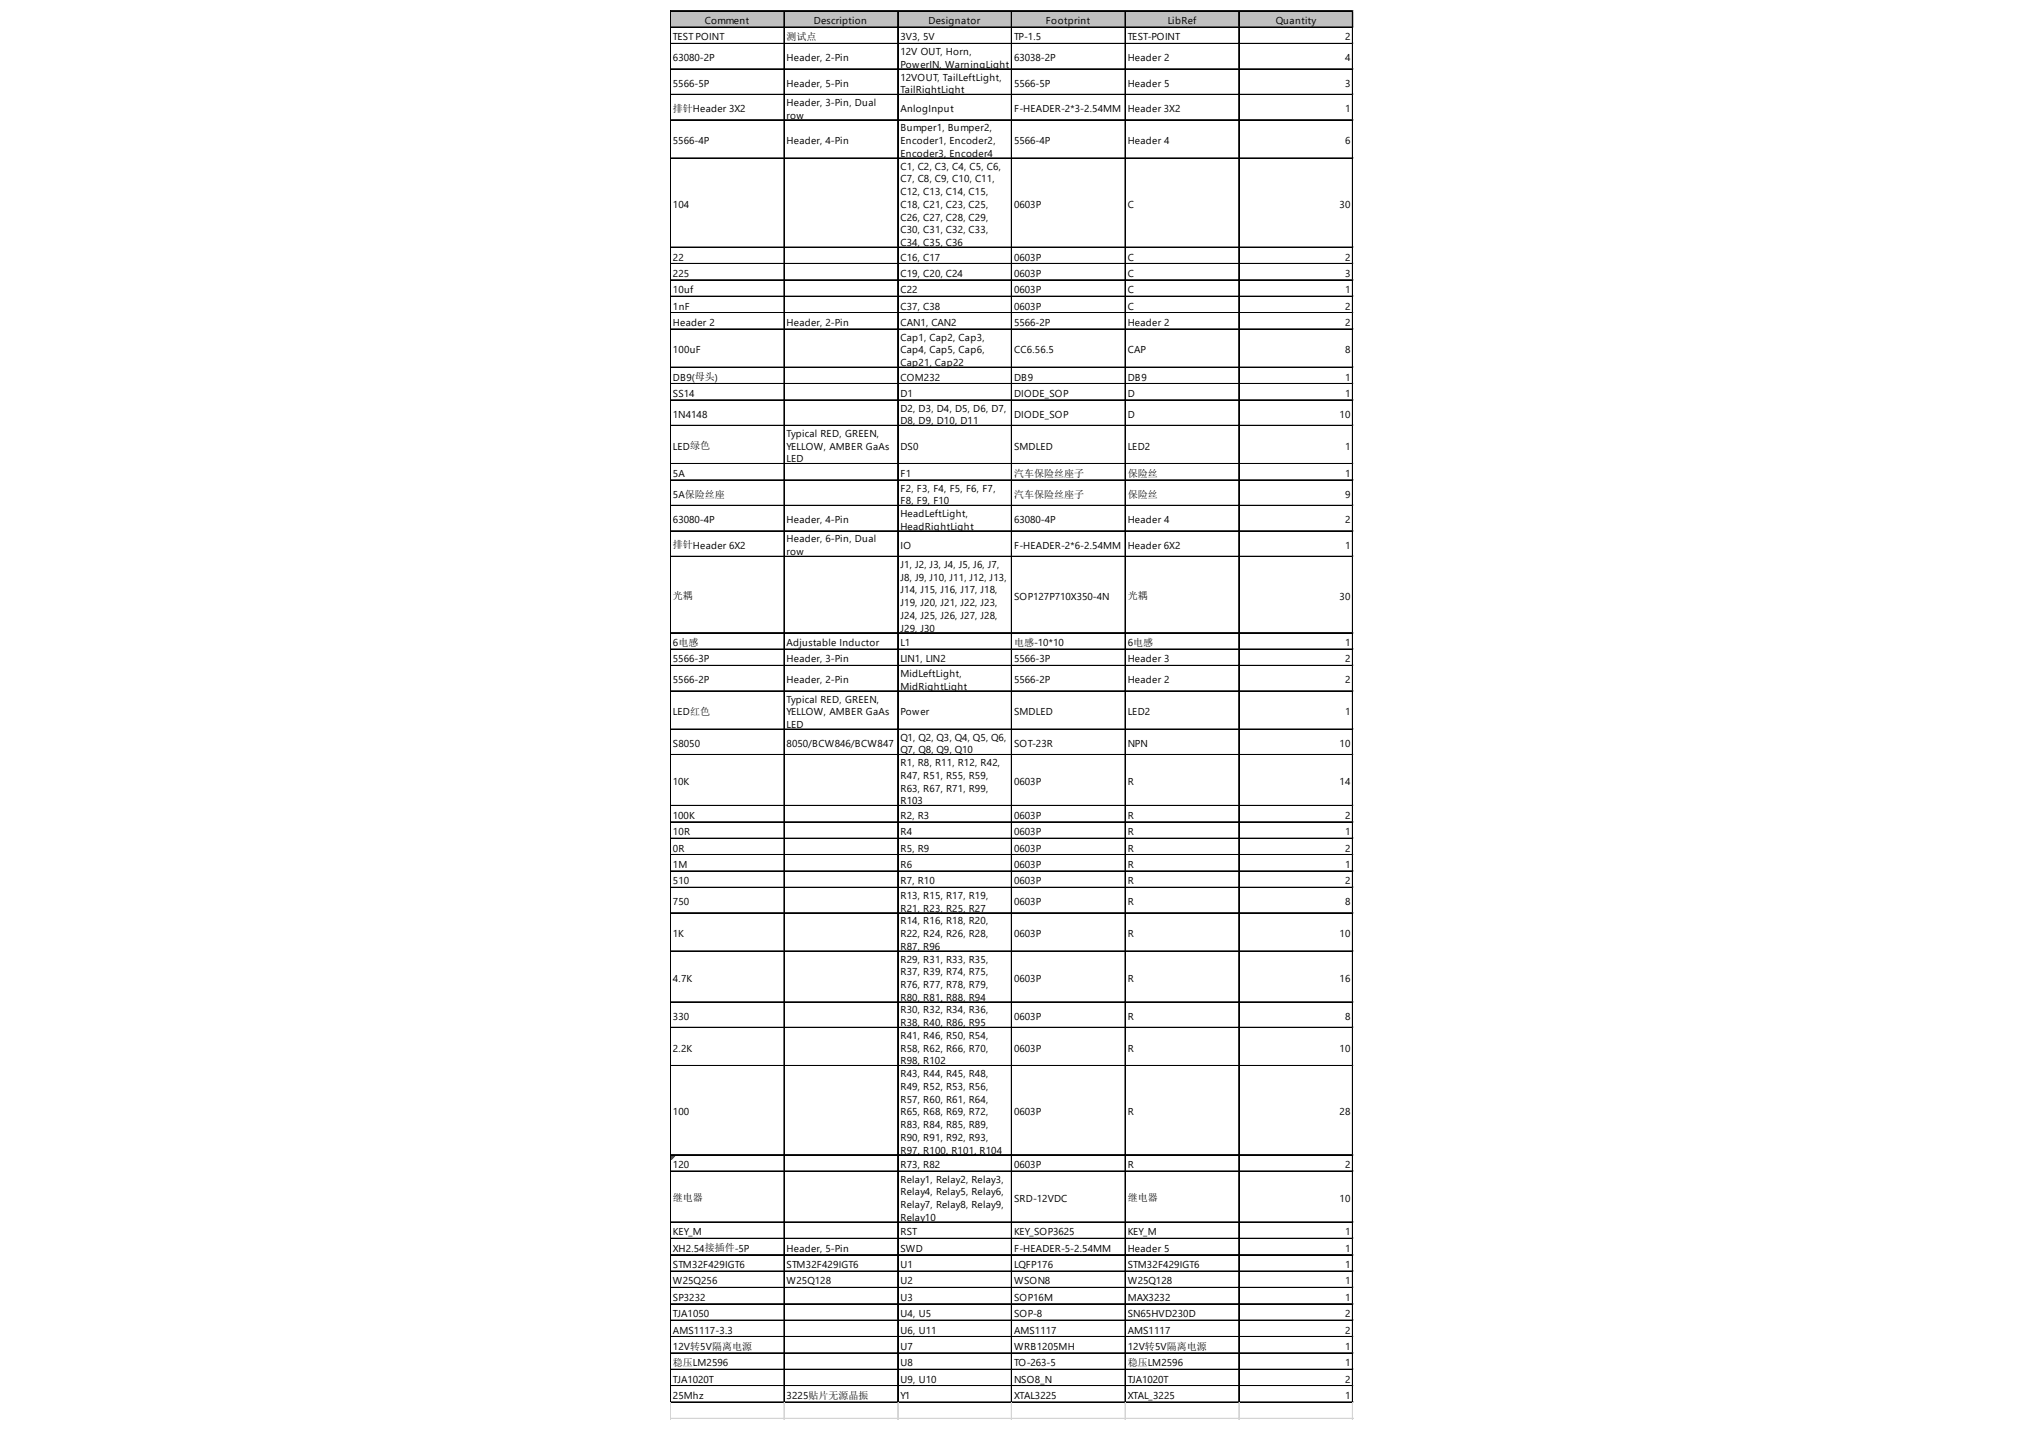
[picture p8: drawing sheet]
<svg xmlns="http://www.w3.org/2000/svg" width="297mm" height="210mm" viewBox="0 0 297 210" stroke-linecap="round" stroke-linejoin="round" font-family="sans-serif">
<defs><g id="words">
<g font-size="1.5">
<text x="98.6" y="5.9">TEST POINT</text>
<text x="103.2" y="3.5">Comment</text>
<text x="115.2" y="5.9">测试点</text>
<text x="119.2" y="3.5">Description</text>
<text x="131.9" y="5.9">3V3, 5V</text>
<text x="136" y="3.5">Designator</text>
<text x="148.5" y="5.9">TP-1.5</text>
<text x="153.2" y="3.5">Footprint</text>
<text x="165.2" y="5.9">TEST-POINT</text>
<text x="171" y="3.5">LibRef</text>
<text x="186.9" y="3.5">Quantity</text>
<text x="197" y="5.9">2</text>
<text x="98.6" y="9">63080-2P</text>
<text x="115.2" y="9">Header, 2-Pin</text>
<text x="131.9" y="8.1">12V OUT, Horn,</text>
<text x="131.9" y="9.9">PowerIN, WarningLight</text>
<text x="131.9" y="11.8">12VOUT, TailLeftLight,</text>
<text x="148.5" y="9">63038-2P</text>
<text x="165.2" y="9">Header 2</text>
<text x="197" y="9">4</text>
<text x="98.6" y="12.7">5566-5P</text>
<text x="98.6" y="16.4">排针Header 3X2</text>
<text x="115.2" y="12.7">Header, 5-Pin</text>
<text x="115.2" y="15.5">Header, 3-Pin, Dual</text>
<text x="115.2" y="17.4">row</text>
<text x="131.9" y="13.7">TailRightLight</text>
<text x="131.9" y="16.5">AnlogInput</text>
<text x="148.5" y="12.7">5566-5P</text>
<text x="148.5" y="16.5">F-HEADER-2*3-2.54MM</text>
<text x="165.2" y="12.7">Header 5</text>
<text x="165.2" y="16.5">Header 3X2</text>
<text x="197" y="12.7">3</text>
<text x="197" y="16.5">1</text>
<text x="98.6" y="21.1">5566-4P</text>
<text x="115.2" y="21.1">Header, 4-Pin</text>
<text x="131.9" y="19.3">Bumper1, Bumper2,</text>
<text x="131.9" y="21.1">Encoder1, Encoder2,</text>
<text x="131.9" y="23">Encoder3, Encoder4</text>
<text x="148.5" y="21.1">5566-4P</text>
<text x="165.2" y="21.1">Header 4</text>
<text x="197" y="21.1">6</text>
<text x="131.9" y="24.8">C1, C2, C3, C4, C5, C6,</text>
<text x="131.9" y="26.7">C7, C8, C9, C10, C11,</text>
<text x="131.9" y="28.6">C12, C13, C14, C15,</text>
<text x="98.6" y="30.4">104</text>
<text x="131.9" y="30.4">C18, C21, C23, C25,</text>
<text x="131.9" y="32.3">C26, C27, C28, C29,</text>
<text x="131.9" y="34.2">C30, C31, C32, C33,</text>
<text x="148.5" y="30.4">0603P</text>
<text x="165.2" y="30.4">C</text>
<text x="196.2" y="30.4">30</text>
<text x="98.6" y="38.2">22</text>
<text x="98.6" y="40.6">225</text>
<text x="131.9" y="36">C34, C35, C36</text>
<text x="131.9" y="38.2">C16, C17</text>
<text x="131.9" y="40.6">C19, C20, C24</text>
<text x="148.5" y="38.2">0603P</text>
<text x="148.5" y="40.6">0603P</text>
<text x="165.2" y="38.2">C</text>
<text x="165.2" y="40.6">C</text>
<text x="197" y="38.2">2</text>
<text x="197" y="40.6">3</text>
<text x="98.6" y="43">10uf</text>
<text x="98.6" y="45.4">1nF</text>
<text x="98.6" y="47.8">Header 2</text>
<text x="115.2" y="47.8">Header, 2-Pin</text>
<text x="131.9" y="43">C22</text>
<text x="131.9" y="45.4">C37, C38</text>
<text x="131.9" y="47.8">CAN1, CAN2</text>
<text x="148.5" y="43">0603P</text>
<text x="148.5" y="45.4">0603P</text>
<text x="148.5" y="47.8">5566-2P</text>
<text x="165.2" y="43">C</text>
<text x="165.2" y="45.4">C</text>
<text x="165.2" y="47.8">Header 2</text>
<text x="197" y="43">1</text>
<text x="197" y="45.4">2</text>
<text x="197" y="47.8">2</text>
<text x="98.6" y="51.8">100uF</text>
<text x="131.9" y="49.9">Cap1, Cap2, Cap3,</text>
<text x="131.9" y="51.8">Cap4, Cap5, Cap6,</text>
<text x="131.9" y="53.6">Cap21, Cap22</text>
<text x="148.5" y="51.8">CC6.56.5</text>
<text x="165.2" y="51.8">CAP</text>
<text x="197" y="51.8">8</text>
<text x="98.6" y="55.7">DB9(母头)</text>
<text x="98.6" y="58.1">SS14</text>
<text x="131.9" y="55.7">COM232</text>
<text x="131.9" y="58.1">D1</text>
<text x="148.5" y="55.7">DB9</text>
<text x="148.5" y="58.1">DIODE_SOP</text>
<text x="165.2" y="55.7">DB9</text>
<text x="165.2" y="58.1">D</text>
<text x="197" y="55.7">1</text>
<text x="197" y="58.1">1</text>
<text x="98.6" y="61.2">1N4148</text>
<text x="98.6" y="65.9">LED绿色</text>
<text x="115.2" y="64">Typical RED, GREEN,</text>
<text x="115.2" y="65.9">YELLOW, AMBER GaAs</text>
<text x="131.9" y="60.3">D2, D3, D4, D5, D6, D7,</text>
<text x="131.9" y="62.1">D8, D9, D10, D11</text>
<text x="131.9" y="65.9">DS0</text>
<text x="148.5" y="61.2">DIODE_SOP</text>
<text x="148.5" y="65.9">SMDLED</text>
<text x="165.2" y="61.2">D</text>
<text x="165.2" y="65.9">LED2</text>
<text x="196.2" y="61.2">10</text>
<text x="197" y="65.9">1</text>
<text x="98.6" y="69.9">5A</text>
<text x="115.2" y="67.7">LED</text>
<text x="131.9" y="69.9">F1</text>
<text x="131.9" y="72">F2, F3, F4, F5, F6, F7,</text>
<text x="148.5" y="69.8">汽车保险丝座子</text>
<text x="165.2" y="69.8">保险丝</text>
<text x="197" y="69.9">1</text>
<text x="98.6" y="72.9">5A保险丝座</text>
<text x="98.6" y="76.7">63080-4P</text>
<text x="115.2" y="76.7">Header, 4-Pin</text>
<text x="131.9" y="73.9">F8, F9, F10</text>
<text x="131.9" y="75.7">HeadLeftLight,</text>
<text x="131.9" y="77.6">HeadRightLight</text>
<text x="148.5" y="72.9">汽车保险丝座子</text>
<text x="148.5" y="76.7">63080-4P</text>
<text x="165.2" y="72.9">保险丝</text>
<text x="165.2" y="76.7">Header 4</text>
<text x="197" y="72.9">9</text>
<text x="197" y="76.7">2</text>
<text x="98.6" y="80.3">排针Header 6X2</text>
<text x="115.2" y="79.5">Header, 6-Pin, Dual</text>
<text x="115.2" y="81.3">row</text>
<text x="131.9" y="80.4">IO</text>
<text x="131.9" y="83.2">J1, J2, J3, J4, J5, J6, J7,</text>
<text x="148.5" y="80.4">F-HEADER-2*6-2.54MM</text>
<text x="165.2" y="80.4">Header 6X2</text>
<text x="197" y="80.4">1</text>
<text x="98.6" y="87.8">光耦</text>
<text x="131.9" y="85.1">J8, J9, J10, J11, J12, J13,</text>
<text x="131.9" y="86.9">J14, J15, J16, J17, J18,</text>
<text x="131.9" y="88.8">J19, J20, J21, J22, J23,</text>
<text x="148.5" y="87.8">SOP127P710X350-4N</text>
<text x="165.2" y="87.8">光耦</text>
<text x="196.2" y="87.8">30</text>
<text x="98.6" y="94.6">6电感</text>
<text x="115.2" y="94.6">Adjustable Inductor</text>
<text x="131.9" y="90.6">J24, J25, J26, J27, J28,</text>
<text x="131.9" y="92.5">J29, J30</text>
<text x="131.9" y="94.6">L1</text>
<text x="148.5" y="94.6">电感-10*10</text>
<text x="165.2" y="94.6">6电感</text>
<text x="197" y="94.6">1</text>
<text x="98.6" y="97">5566-3P</text>
<text x="98.6" y="100.1">5566-2P</text>
<text x="115.2" y="97">Header, 3-Pin</text>
<text x="115.2" y="100.1">Header, 2-Pin</text>
<text x="131.9" y="97">LIN1, LIN2</text>
<text x="131.9" y="99.2">MidLeftLight,</text>
<text x="131.9" y="101">MidRightLight</text>
<text x="148.5" y="97">5566-3P</text>
<text x="148.5" y="100.1">5566-2P</text>
<text x="165.2" y="97">Header 3</text>
<text x="165.2" y="100.1">Header 2</text>
<text x="197" y="97">2</text>
<text x="197" y="100.1">2</text>
<text x="98.6" y="104.8">LED红色</text>
<text x="115.2" y="102.9">Typical RED, GREEN,</text>
<text x="115.2" y="104.8">YELLOW, AMBER GaAs</text>
<text x="115.2" y="106.6">LED</text>
<text x="131.9" y="104.8">Power</text>
<text x="148.5" y="104.8">SMDLED</text>
<text x="165.2" y="104.8">LED2</text>
<text x="197" y="104.8">1</text>
<text x="98.6" y="109.4">S8050</text>
<text x="115.2" y="109.4">8050/BCW846/BCW847</text>
<text x="131.9" y="108.5">Q1, Q2, Q3, Q4, Q5, Q6,</text>
<text x="131.9" y="110.4">Q7, Q8, Q9, Q10</text>
<text x="131.9" y="112.2">R1, R8, R11, R12, R42,</text>
<text x="148.5" y="109.4">SOT-23R</text>
<text x="165.2" y="109.4">NPN</text>
<text x="196.2" y="109.4">10</text>
<text x="98.6" y="115">10K</text>
<text x="98.6" y="120">100K</text>
<text x="131.9" y="114.1">R47, R51, R55, R59,</text>
<text x="131.9" y="116">R63, R67, R71, R99,</text>
<text x="131.9" y="117.8">R103</text>
<text x="131.9" y="120">R2, R3</text>
<text x="148.5" y="115">0603P</text>
<text x="148.5" y="120">0603P</text>
<text x="165.2" y="115">R</text>
<text x="165.2" y="120">R</text>
<text x="196.2" y="115">14</text>
<text x="197" y="120">2</text>
<text x="98.6" y="122.3">10R</text>
<text x="98.6" y="124.7">0R</text>
<text x="131.9" y="122.3">R4</text>
<text x="131.9" y="124.7">R5, R9</text>
<text x="148.5" y="122.3">0603P</text>
<text x="148.5" y="124.7">0603P</text>
<text x="165.2" y="122.3">R</text>
<text x="165.2" y="124.7">R</text>
<text x="197" y="122.3">1</text>
<text x="197" y="124.7">2</text>
<text x="98.6" y="127.1">1M</text>
<text x="98.6" y="129.5">510</text>
<text x="131.9" y="127.1">R6</text>
<text x="131.9" y="129.5">R7, R10</text>
<text x="131.9" y="131.7">R13, R15, R17, R19,</text>
<text x="148.5" y="127.1">0603P</text>
<text x="148.5" y="129.5">0603P</text>
<text x="165.2" y="127.1">R</text>
<text x="165.2" y="129.5">R</text>
<text x="197" y="127.1">1</text>
<text x="197" y="129.5">2</text>
<text x="98.6" y="132.6">750</text>
<text x="98.6" y="137.3">1K</text>
<text x="131.9" y="133.5">R21, R23, R25, R27</text>
<text x="131.9" y="135.4">R14, R16, R18, R20,</text>
<text x="131.9" y="137.3">R22, R24, R26, R28,</text>
<text x="148.5" y="132.6">0603P</text>
<text x="148.5" y="137.3">0603P</text>
<text x="165.2" y="132.6">R</text>
<text x="165.2" y="137.3">R</text>
<text x="196.2" y="137.3">10</text>
<text x="197" y="132.6">8</text>
<text x="98.6" y="143.8">4.7K</text>
<text x="131.9" y="139.1">R87, R96</text>
<text x="131.9" y="141">R29, R31, R33, R35,</text>
<text x="131.9" y="142.9">R37, R39, R74, R75,</text>
<text x="148.5" y="143.8">0603P</text>
<text x="165.2" y="143.8">R</text>
<text x="196.2" y="143.8">16</text>
<text x="98.6" y="149.4">330</text>
<text x="131.9" y="144.7">R76, R77, R78, R79,</text>
<text x="131.9" y="146.6">R80, R81, R88, R94</text>
<text x="131.9" y="148.5">R30, R32, R34, R36,</text>
<text x="148.5" y="149.4">0603P</text>
<text x="165.2" y="149.4">R</text>
<text x="197" y="149.4">8</text>
<text x="98.6" y="154">2.2K</text>
<text x="131.9" y="150.3">R38, R40, R86, R95</text>
<text x="131.9" y="152.2">R41, R46, R50, R54,</text>
<text x="131.9" y="154">R58, R62, R66, R70,</text>
<text x="131.9" y="155.9">R98, R102</text>
<text x="148.5" y="154">0603P</text>
<text x="165.2" y="154">R</text>
<text x="196.2" y="154">10</text>
<text x="131.9" y="157.8">R43, R44, R45, R48,</text>
<text x="131.9" y="159.6">R49, R52, R53, R56,</text>
<text x="131.9" y="161.5">R57, R60, R61, R64,</text>
<text x="98.6" y="163.4">100</text>
<text x="131.9" y="163.4">R65, R68, R69, R72,</text>
<text x="131.9" y="165.2">R83, R84, R85, R89,</text>
<text x="131.9" y="167.1">R90, R91, R92, R93,</text>
<text x="148.5" y="163.4">0603P</text>
<text x="165.2" y="163.4">R</text>
<text x="196.2" y="163.4">28</text>
<text x="98.6" y="171.1">120</text>
<text x="131.9" y="169">R97, R100, R101, R104</text>
<text x="131.9" y="171.1">R73, R82</text>
<text x="131.9" y="173.2">Relay1, Relay2, Relay3,</text>
<text x="148.5" y="171.1">0603P</text>
<text x="165.2" y="171.1">R</text>
<text x="197" y="171.1">2</text>
<text x="98.6" y="176">继电器</text>
<text x="131.9" y="175.1">Relay4, Relay5, Relay6,</text>
<text x="131.9" y="177">Relay7, Relay8, Relay9,</text>
<text x="131.9" y="178.8">Relay10</text>
<text x="148.5" y="176">SRD-12VDC</text>
<text x="165.2" y="176">继电器</text>
<text x="196.2" y="176">10</text>
<text x="98.6" y="181">KEY_M</text>
<text x="98.6" y="183.4">XH2.54接插件-5P</text>
<text x="98.6" y="185.8">STM32F429IGT6</text>
<text x="115.2" y="183.4">Header, 5-Pin</text>
<text x="115.2" y="185.8">STM32F429IGT6</text>
<text x="131.9" y="181">RST</text>
<text x="131.9" y="183.4">SWD</text>
<text x="131.9" y="185.8">U1</text>
<text x="148.5" y="181">KEY_SOP3625</text>
<text x="148.5" y="183.4">F-HEADER-5-2.54MM</text>
<text x="148.5" y="185.8">LQFP176</text>
<text x="165.2" y="181">KEY_M</text>
<text x="165.2" y="183.4">Header 5</text>
<text x="165.2" y="185.8">STM32F429IGT6</text>
<text x="197" y="181">1</text>
<text x="197" y="183.4">1</text>
<text x="197" y="185.8">1</text>
<text x="98.6" y="188.1">W25Q256</text>
<text x="98.6" y="190.5">SP3232</text>
<text x="115.2" y="188.1">W25Q128</text>
<text x="131.9" y="188.1">U2</text>
<text x="131.9" y="190.5">U3</text>
<text x="148.5" y="188.1">WSON8</text>
<text x="148.5" y="190.5">SOP16M</text>
<text x="165.2" y="188.1">W25Q128</text>
<text x="165.2" y="190.5">MAX3232</text>
<text x="197" y="188.1">1</text>
<text x="197" y="190.5">1</text>
<text x="98.6" y="192.9">TJA1050</text>
<text x="98.6" y="195.3">AMS1117-3.3</text>
<text x="98.6" y="197.7">12V转5V隔离电源</text>
<text x="131.9" y="192.9">U4, U5</text>
<text x="131.9" y="195.3">U6, U11</text>
<text x="131.9" y="197.7">U7</text>
<text x="148.5" y="192.9">SOP-8</text>
<text x="148.5" y="195.3">AMS1117</text>
<text x="148.5" y="197.7">WRB1205MH</text>
<text x="165.2" y="192.9">SN65HVD230D</text>
<text x="165.2" y="195.3">AMS1117</text>
<text x="165.2" y="197.7">12V转5V隔离电源</text>
<text x="197" y="192.9">2</text>
<text x="197" y="195.3">2</text>
<text x="197" y="197.7">1</text>
<text x="98.6" y="200.1">稳压LM2596</text>
<text x="98.6" y="202.5">TJA1020T</text>
<text x="131.9" y="200.1">U8</text>
<text x="131.9" y="202.5">U9, U10</text>
<text x="148.5" y="200.1">TO-263-5</text>
<text x="148.5" y="202.5">NSO8_N</text>
<text x="165.2" y="200.1">稳压LM2596</text>
<text x="165.2" y="202.5">TJA1020T</text>
<text x="197" y="200.1">1</text>
<text x="197" y="202.5">2</text>
<text x="98.6" y="204.9">25Mhz</text>
<text x="115.2" y="204.9">3225贴片无源晶振</text>
<text x="131.9" y="204.9">Y1</text>
<text x="148.5" y="204.9">XTAL3225</text>
<text x="165.2" y="204.9">XTAL_3225</text>
<text x="197" y="204.9">1</text>
</g>
</g></defs>
<path d="M98.3 1.6h99.9v2.5h-99.9z" fill="#c0c0c0"/>
<path d="M98.3 169.3h.7" fill="none" stroke="#008000" stroke-width=".15"/>
<path d="M98.3 169.3h.7v.1h-.7z" fill="#008000"/>
<path d="M98.3 169.4h.5" fill="none" stroke="#008000" stroke-width=".15"/>
<path d="M98.3 169.4h.5v.1h-.5z" fill="#008000"/>
<path d="M98.3 169.5h.4" fill="none" stroke="#008000" stroke-width=".15"/>
<path d="M98.3 169.5h.4v.2h-.4z" fill="#008000"/>
<path d="M98.3 169.7h.3" fill="none" stroke="#008000" stroke-width=".15"/>
<path d="M98.3 169.7h.3v.1h-.3z" fill="#008000"/>
<path d="M98.3 169.8h.1" fill="none" stroke="#008000" stroke-width=".15"/>
<path d="M98.3 169.8h.1v.1h-.1z" fill="#008000"/>
<g fill="none" stroke="#000" stroke-width=".15">
<path d="M98.2 1.6v203.9M98.3 1.6h99.9M98.3 4h99.9M98.3 6.3h99.9M98.3 6.4h99.9M98.3 10.1h99.9M98.3 13.8h99.9M98.3 13.9h99.9M98.3 17.5h99.9M98.3 17.6h99.9M114.8 1.7v203.8M114.9 1.7v203.8"/>
<path d="M131.5 1.7v203.8M148.1 1.7v203.8M148.2 1.7v203.8M164.8 1.7v203.8M181.4 1.7v203.8M181.5 1.7v203.8M198.1 1.7v203.8M98.3 23.1h99.9M98.3 23.2h99.9M98.3 36.2h99.9M98.3 36.3h99.9M98.3 38.6h99.9"/>
<path d="M98.3 41h99.9M98.3 43.4h99.9M98.3 45.8h99.9M98.3 48.2h99.9M98.3 53.8h99.9M98.3 56.2h99.9M98.3 58.6h99.9M98.3 62.3h99.9M98.3 62.4h99.9M98.3 67.9h99.9M98.3 68h99.9M98.3 70.3h99.9"/>
<path d="M98.3 70.4h99.9M98.3 74h99.9M98.3 74.1h99.9M98.3 77.7h99.9M98.3 77.8h99.9M98.3 81.5h99.9M98.3 92.7h99.9M98.3 95.1h99.9M98.3 97.5h99.9M98.3 101.2h99.9M98.3 101.3h99.9M98.3 106.8h99.9"/>
<path d="M98.3 110.5h99.9M98.3 110.6h99.9M98.3 118h99.9M98.3 120.4h99.9M98.3 122.8h99.9M98.3 125.2h99.9M98.3 127.6h99.9M98.3 130h99.9M98.3 133.7h99.9M98.3 133.8h99.9M98.3 139.3h99.9M98.3 146.7h99.9"/>
<path d="M98.3 146.8h99.9M98.3 150.5h99.9M98.3 156.1h99.9M98.3 169.1h99.9M98.3 169.2h99.9M98.3 171.5h99.9M98.3 171.6h99.9M98.3 179h99.9M98.3 181.4h99.9M98.3 183.8h99.9M98.3 186.2h99.9M98.3 188.6h99.9"/>
<path d="M98.3 191h99.9M98.3 193.4h99.9M98.3 195.8h99.9M98.3 198.2h99.9M98.3 200.6h99.9M98.3 203h99.9M98.3 205.3h99.9M98.3 205.4h99.9"/>
</g>
<path d="M198.2 1.6h.1M98.2 205.5v2.4M114.8 205.5v2.4M114.9 205.5v2.4M131.5 205.5v2.4M148.1 205.5v2.4M148.2 205.5v2.4M164.8 205.5v2.4M181.4 205.5v2.4M181.5 205.5v2.4M198.1 205.5v2.4" fill="none" stroke="#d4d4d4" stroke-width=".15"/>
<path d="M198.2 1.6l.1 .1z" fill="#d4d4d4"/>
<path d="M198.2 4h.1" fill="none" stroke="#d4d4d4" stroke-width=".15"/>
<path d="M198.2 4l.1 .1z" fill="#d4d4d4"/>
<path d="M198.2 6.3h.1" fill="none" stroke="#d4d4d4" stroke-width=".15"/>
<path d="M198.2 6.3l.1 .2z" fill="#d4d4d4"/>
<path d="M198.2 10.1h.1" fill="none" stroke="#d4d4d4" stroke-width=".15"/>
<path d="M198.2 10.1l.1 .1z" fill="#d4d4d4"/>
<path d="M198.2 13.8h.1" fill="none" stroke="#d4d4d4" stroke-width=".15"/>
<path d="M198.2 13.8l.1 .1z" fill="#d4d4d4"/>
<path d="M198.2 17.5h.1" fill="none" stroke="#d4d4d4" stroke-width=".15"/>
<path d="M198.2 17.5l.1 .2z" fill="#d4d4d4"/>
<path d="M198.2 23.1h.1" fill="none" stroke="#d4d4d4" stroke-width=".15"/>
<path d="M198.2 23.1l.1 .2z" fill="#d4d4d4"/>
<path d="M198.2 36.2h.1" fill="none" stroke="#d4d4d4" stroke-width=".15"/>
<path d="M198.2 36.2l.1 .1z" fill="#d4d4d4"/>
<path d="M198.2 38.6h.1" fill="none" stroke="#d4d4d4" stroke-width=".15"/>
<path d="M198.2 38.6l.1 .1z" fill="#d4d4d4"/>
<path d="M198.2 41h.1" fill="none" stroke="#d4d4d4" stroke-width=".15"/>
<path d="M198.2 41l.1 .1z" fill="#d4d4d4"/>
<path d="M198.2 43.4h.1" fill="none" stroke="#d4d4d4" stroke-width=".15"/>
<path d="M198.2 43.4l.1 .1z" fill="#d4d4d4"/>
<path d="M198.2 45.8h.1" fill="none" stroke="#d4d4d4" stroke-width=".15"/>
<path d="M198.2 45.8l.1 .1z" fill="#d4d4d4"/>
<path d="M198.2 48.2h.1" fill="none" stroke="#d4d4d4" stroke-width=".15"/>
<path d="M198.2 48.2l.1 .1z" fill="#d4d4d4"/>
<path d="M198.2 53.8h.1" fill="none" stroke="#d4d4d4" stroke-width=".15"/>
<path d="M198.2 53.8l.1 .1z" fill="#d4d4d4"/>
<path d="M198.2 56.2h.1" fill="none" stroke="#d4d4d4" stroke-width=".15"/>
<path d="M198.2 56.2l.1 .1z" fill="#d4d4d4"/>
<path d="M198.2 58.6h.1" fill="none" stroke="#d4d4d4" stroke-width=".15"/>
<path d="M198.2 58.6l.1 .1z" fill="#d4d4d4"/>
<path d="M198.2 62.3h.1" fill="none" stroke="#d4d4d4" stroke-width=".15"/>
<path d="M198.2 62.3l.1 .1z" fill="#d4d4d4"/>
<path d="M198.2 67.9h.1" fill="none" stroke="#d4d4d4" stroke-width=".15"/>
<path d="M198.2 67.9l.1 .1z" fill="#d4d4d4"/>
<path d="M198.2 70.3h.1" fill="none" stroke="#d4d4d4" stroke-width=".15"/>
<path d="M198.2 70.3l.1 .1z" fill="#d4d4d4"/>
<path d="M198.2 74h.1" fill="none" stroke="#d4d4d4" stroke-width=".15"/>
<path d="M198.2 74l.1 .1z" fill="#d4d4d4"/>
<path d="M198.2 77.7h.1" fill="none" stroke="#d4d4d4" stroke-width=".15"/>
<path d="M198.2 77.7l.1 .2z" fill="#d4d4d4"/>
<path d="M198.2 81.5h.1" fill="none" stroke="#d4d4d4" stroke-width=".15"/>
<path d="M198.2 81.5l.1 .1z" fill="#d4d4d4"/>
<path d="M198.2 92.7h.1" fill="none" stroke="#d4d4d4" stroke-width=".15"/>
<path d="M198.2 92.7l.1 .1z" fill="#d4d4d4"/>
<path d="M198.2 95.1h.1" fill="none" stroke="#d4d4d4" stroke-width=".15"/>
<path d="M198.2 95.1l.1 .1z" fill="#d4d4d4"/>
<path d="M198.2 97.5h.1" fill="none" stroke="#d4d4d4" stroke-width=".15"/>
<path d="M198.2 97.5l.1 .1z" fill="#d4d4d4"/>
<path d="M198.2 101.2h.1" fill="none" stroke="#d4d4d4" stroke-width=".15"/>
<path d="M198.2 101.2l.1 .1z" fill="#d4d4d4"/>
<path d="M198.2 106.8h.1" fill="none" stroke="#d4d4d4" stroke-width=".15"/>
<path d="M198.2 106.8l.1 .1z" fill="#d4d4d4"/>
<path d="M198.2 110.5h.1" fill="none" stroke="#d4d4d4" stroke-width=".15"/>
<path d="M198.2 110.5l.1 .1z" fill="#d4d4d4"/>
<path d="M198.2 118h.1" fill="none" stroke="#d4d4d4" stroke-width=".15"/>
<path d="M198.2 118l.1 .1z" fill="#d4d4d4"/>
<path d="M198.2 120.4h.1" fill="none" stroke="#d4d4d4" stroke-width=".15"/>
<path d="M198.2 120.4l.1 .1z" fill="#d4d4d4"/>
<path d="M198.2 122.8h.1" fill="none" stroke="#d4d4d4" stroke-width=".15"/>
<path d="M198.2 122.8l.1 .1z" fill="#d4d4d4"/>
<path d="M198.2 125.2h.1" fill="none" stroke="#d4d4d4" stroke-width=".15"/>
<path d="M198.2 125.2l.1 .1z" fill="#d4d4d4"/>
<path d="M198.2 127.6h.1" fill="none" stroke="#d4d4d4" stroke-width=".15"/>
<path d="M198.2 127.6l.1 .1z" fill="#d4d4d4"/>
<path d="M198.2 130h.1" fill="none" stroke="#d4d4d4" stroke-width=".15"/>
<path d="M198.2 130l.1 .1z" fill="#d4d4d4"/>
<path d="M198.2 133.7h.1" fill="none" stroke="#d4d4d4" stroke-width=".15"/>
<path d="M198.2 133.7l.1 .1z" fill="#d4d4d4"/>
<path d="M198.2 139.3h.1" fill="none" stroke="#d4d4d4" stroke-width=".15"/>
<path d="M198.2 139.3l.1 .1z" fill="#d4d4d4"/>
<path d="M198.2 146.7h.1" fill="none" stroke="#d4d4d4" stroke-width=".15"/>
<path d="M198.2 146.7l.1 .2z" fill="#d4d4d4"/>
<path d="M198.2 150.5h.1" fill="none" stroke="#d4d4d4" stroke-width=".15"/>
<path d="M198.2 150.5l.1 .1z" fill="#d4d4d4"/>
<path d="M198.2 156.1h.1" fill="none" stroke="#d4d4d4" stroke-width=".15"/>
<path d="M198.2 156.1l.1 .1z" fill="#d4d4d4"/>
<path d="M198.2 169.1h.1" fill="none" stroke="#d4d4d4" stroke-width=".15"/>
<path d="M198.2 169.1l.1 .2z" fill="#d4d4d4"/>
<path d="M198.2 171.5h.1" fill="none" stroke="#d4d4d4" stroke-width=".15"/>
<path d="M198.2 171.5l.1 .1z" fill="#d4d4d4"/>
<path d="M198.2 179h.1" fill="none" stroke="#d4d4d4" stroke-width=".15"/>
<path d="M198.2 179l.1 .1z" fill="#d4d4d4"/>
<path d="M198.2 181.4h.1" fill="none" stroke="#d4d4d4" stroke-width=".15"/>
<path d="M198.2 181.4l.1 .1z" fill="#d4d4d4"/>
<path d="M198.2 183.8h.1" fill="none" stroke="#d4d4d4" stroke-width=".15"/>
<path d="M198.2 183.8l.1 .1z" fill="#d4d4d4"/>
<path d="M198.2 186.2h.1" fill="none" stroke="#d4d4d4" stroke-width=".15"/>
<path d="M198.2 186.2l.1 .1z" fill="#d4d4d4"/>
<path d="M198.2 188.6h.1" fill="none" stroke="#d4d4d4" stroke-width=".15"/>
<path d="M198.2 188.6l.1 .1z" fill="#d4d4d4"/>
<path d="M198.2 191h.1" fill="none" stroke="#d4d4d4" stroke-width=".15"/>
<path d="M198.2 191l.1 .1z" fill="#d4d4d4"/>
<path d="M198.2 193.4h.1" fill="none" stroke="#d4d4d4" stroke-width=".15"/>
<path d="M198.2 193.4l.1 .1z" fill="#d4d4d4"/>
<path d="M198.2 195.8h.1" fill="none" stroke="#d4d4d4" stroke-width=".15"/>
<path d="M198.2 195.8l.1 .1z" fill="#d4d4d4"/>
<path d="M198.2 198.2h.1" fill="none" stroke="#d4d4d4" stroke-width=".15"/>
<path d="M198.2 198.2l.1 .1z" fill="#d4d4d4"/>
<path d="M198.2 200.6h.1" fill="none" stroke="#d4d4d4" stroke-width=".15"/>
<path d="M198.2 200.6l.1 .1z" fill="#d4d4d4"/>
<path d="M198.2 203h.1" fill="none" stroke="#d4d4d4" stroke-width=".15"/>
<path d="M198.2 203l.1 .1z" fill="#d4d4d4"/>
<path d="M198.2 205.3h.1" fill="none" stroke="#d4d4d4" stroke-width=".15"/>
<path d="M198.2 205.3l.1 .2z" fill="#d4d4d4"/>
<path d="M98.2 207.7h100.1M98.2 207.8h100.1" fill="none" stroke="#d4d4d4" stroke-width=".15"/>
<use href="#words"/>
</svg>
